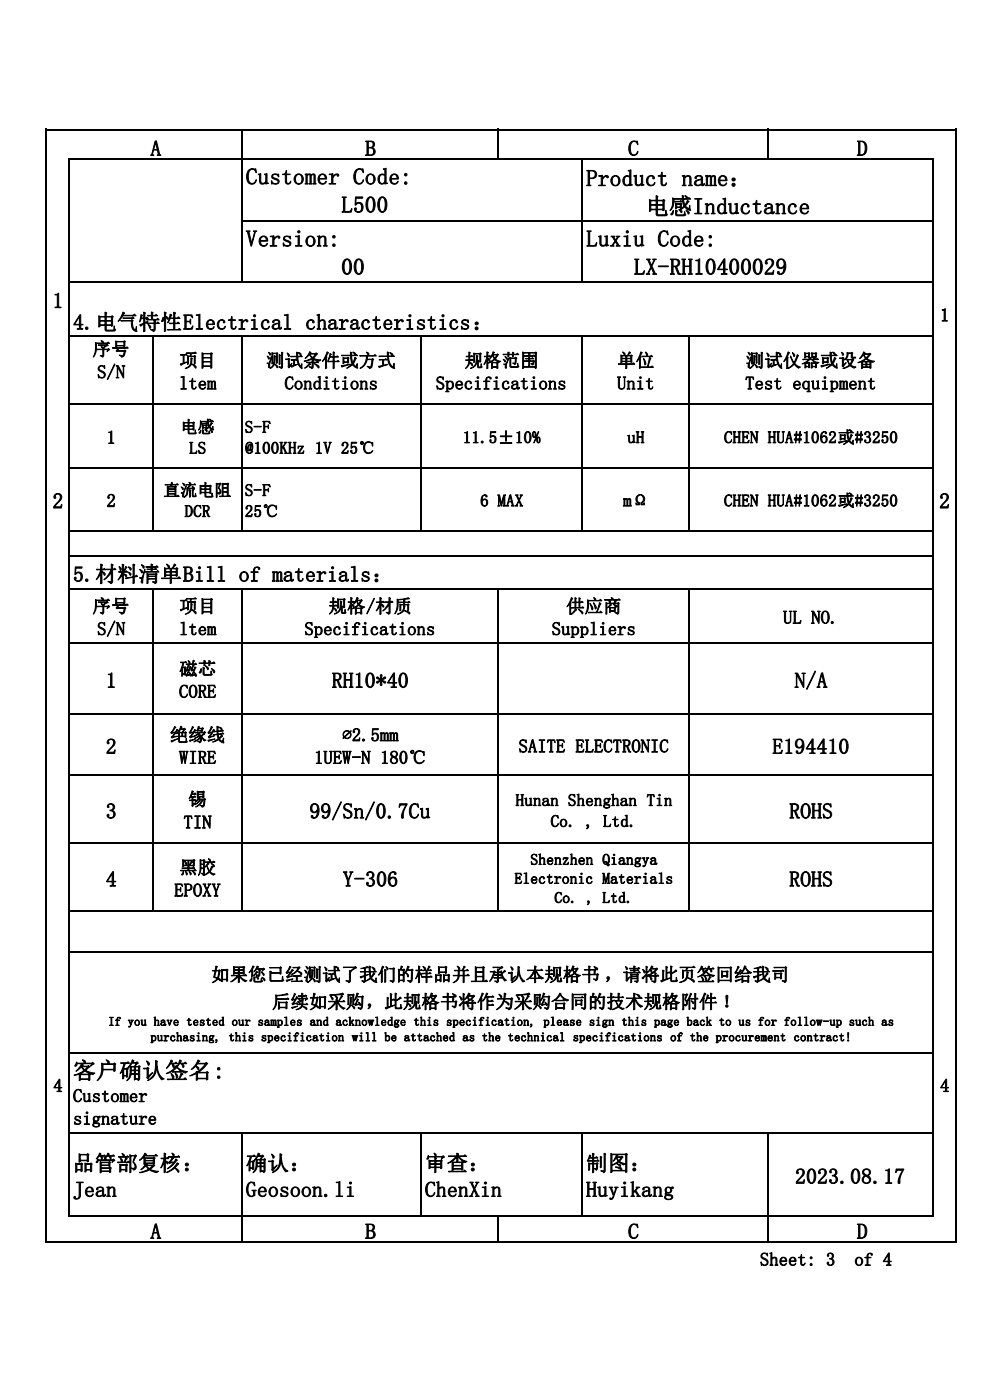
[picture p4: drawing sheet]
<svg xmlns="http://www.w3.org/2000/svg" width="210mm" height="297mm" viewBox="0 0 210 297" stroke-linecap="round" stroke-linejoin="round" font-family="sans-serif">
<defs><g id="words">
<g font-size="4.9">
<text x="52.2" y="39.1">Customer Code:</text>
<text x="124.3" y="39.5">Product name：</text>
<text x="72.4" y="45.1">L500</text>
<text x="137" y="45.4">电感Inductance</text>
<text x="52.2" y="52.3">Version:</text>
<text x="124.3" y="52.3">Luxiu Code:</text>
<text x="72.4" y="58.3">00</text>
<text x="134.5" y="58.3">LX-RH10400029</text>
<text x="15.5" y="228.8">客户确认签名:</text>
</g>
<g font-size="4.6">
<text x="31.9" y="33">A</text>
<text x="77.5" y="33">B</text>
<text x="133.2" y="33">C</text>
<text x="181.7" y="33">D</text>
<text x="11.1" y="65.3">1</text>
<text x="15.5" y="69.9">4.电气特性Electrical characteristics：</text>
<text x="11.1" y="107.8">2</text>
<text x="199.2" y="107.8">2</text>
<text x="15.5" y="123.4">5.材料清单Bill of materials：</text>
<text x="22.4" y="145.9">1</text>
<text x="70.4" y="145.9">RH10*40</text>
<text x="168.6" y="145.9">N/A</text>
<text x="22.4" y="159.9">2</text>
<text x="163.8" y="159.9">E194410</text>
<text x="22.4" y="173.6">3</text>
<text x="65.7" y="173.6">99/Sn/0.7Cu</text>
<text x="167.4" y="173.6">ROHS</text>
<text x="22.4" y="188.1">4</text>
<text x="72.7" y="188.1">Y-306</text>
<text x="167.4" y="188.1">ROHS</text>
<text x="15.5" y="248.3">品管部复核：</text>
<text x="52.2" y="248.3">确认：</text>
<text x="90.1" y="248.3">审查：</text>
<text x="124.3" y="248.3">制图：</text>
<text x="168.7" y="251.1">2023.08.17</text>
<text x="15.5" y="253.9">Jean</text>
<text x="52.2" y="253.9">Geosoon.li</text>
<text x="90.1" y="253.9">ChenXin</text>
<text x="124.3" y="253.9">Huyikang</text>
<text x="31.9" y="262.8">A</text>
<text x="77.5" y="262.8">B</text>
<text x="133.2" y="262.8">C</text>
<text x="181.7" y="262.8">D</text>
</g>
<g font-size="3.9">
<text x="199.4" y="68.2">1</text>
<text x="19.6" y="75.4">序号</text>
<text x="38" y="77.8">项目</text>
<text x="56.5" y="77.8">测试条件或方式</text>
<text x="98.6" y="77.8">规格范围</text>
<text x="130.9" y="77.8">单位</text>
<text x="158.2" y="77.8">测试仪器或设备</text>
<text x="20.6" y="80.2">S/N</text>
<text x="38" y="82.6">ltem</text>
<text x="60.4" y="82.6">Conditions</text>
<text x="92.5" y="82.6">Specifications</text>
<text x="130.9" y="82.6">Unit</text>
<text x="158.1" y="82.6">Test equipment</text>
<text x="22.6" y="94.1">1</text>
<text x="22.6" y="107.5">2</text>
<text x="19.6" y="129.9">序号</text>
<text x="38" y="129.9">项目</text>
<text x="69.7" y="129.9">规格/材质</text>
<text x="120.1" y="129.9">供应商</text>
<text x="20.6" y="134.7">S/N</text>
<text x="38" y="134.7">ltem</text>
<text x="64.6" y="134.7">Specifications</text>
<text x="117" y="134.7">Suppliers</text>
<text x="166.1" y="132.3">UL NO.</text>
<text x="38" y="143.2">磁芯</text>
<text x="38" y="148">CORE</text>
<text x="36" y="157.2">绝缘线</text>
<text x="72.6" y="157.2">∅2.5mm</text>
<text x="110" y="159.6">SAITE ELECTRONIC</text>
<text x="38" y="162">WIRE</text>
<text x="66.6" y="162">1UEW-N 180℃</text>
<text x="40" y="170.9">锡</text>
<text x="38.9" y="175.7">TIN</text>
<text x="38" y="185.4">黑胶</text>
<text x="37" y="190.2">EPOXY</text>
<text x="44.8" y="208.1">如果您已经测试了我们的样品并且承认本规格书 ，请将此页签回给我司</text>
<text x="57.7" y="213.8">后续如采购，此规格书将作为采购合同的技术规格附件 ！</text>
<text x="11.3" y="231.6">4</text>
<text x="15.5" y="233.8">Customer</text>
<text x="199.4" y="231.6">4</text>
<text x="15.5" y="238.6">signature</text>
<text x="161.2" y="268.5">Sheet: 3</text>
<text x="181.2" y="268.5">of 4</text>
</g>
<g font-size="3.6">
<text x="38.3" y="91.8">电感</text>
<text x="51.9" y="91.8">S-F</text>
<text x="98.2" y="94">11.5±10%</text>
<text x="133.1" y="94">uH</text>
<text x="153.6" y="94">CHEN HUA#1062或#3250</text>
<text x="40.1" y="96.2">LS</text>
<text x="51.9" y="96.2">@100KHz 1V 25℃</text>
<text x="34.6" y="105.2">直流电阻</text>
<text x="51.9" y="105.2">S-F</text>
<text x="101.9" y="107.4">6 MAX</text>
<text x="132.2" y="107.4">mΩ</text>
<text x="153.6" y="107.4">CHEN HUA#1062或#3250</text>
<text x="39.2" y="109.7">DCR</text>
<text x="51.9" y="109.7">25℃</text>
<text x="109.4" y="171">Hunan Shenghan Tin</text>
<text x="116.8" y="175.4">Co. , Ltd.</text>
</g>
<g font-size="3.3">
<text x="112.5" y="183.4">Shenzhen Qiangya</text>
<text x="109.1" y="187.5">Electronic Materials</text>
<text x="117.6" y="191.5">Co. , Ltd.</text>
</g>
<g font-size="2.6">
<text x="23" y="217.6">If you have tested our samples and acknowledge this specification, please sign this page back to us for follow-up such as</text>
<text x="31.9" y="220.9">purchasing, this specification will be attached as the technical specifications of the procurement contract!</text>
</g>
</g></defs>
<g fill="none" stroke="#000" stroke-width=".3">
<path d="M9.6 27.5h193.3M9.7 27.3v236.4M14.5 33.8h183.5M14.6 33.7v224.4M51.3 27.3v32.6M105.7 27.3v6.7M123.5 33.7v26.2M162.8 27.3v6.7M197.8 33.7v224.4M202.7 27.3v236.4M14.5 59.8h183.5M51.1 47h146.9"/>
<path d="M14.5 71.4h183.5M32.4 71.2v41.5M51.3 71.2v41.5M89.2 71.2v41.5M123.5 71.2v41.5M146.1 71.2v41.5M14.5 85.7h183.5M14.5 99.2h183.5M14.5 112.6h183.5M14.5 117.9h183.5M14.5 124.9h183.5M14.5 136.4h183.5"/>
<path d="M32.4 124.8v68.7M51.3 124.8v68.7M105.7 124.8v68.7M146.1 124.8v68.7M14.5 151.5h183.5M14.5 164.4h183.5M14.5 178.9h183.5M14.5 193.3h183.5M14.5 202h183.5M14.5 223.5h183.5M14.5 240.3h183.5M14.5 258h183.5"/>
<path d="M51.3 240.2v23.5M89.2 240.2v17.9M105.7 257.9v5.8M123.5 240.2v17.9M162.8 240.2v23.5M9.6 263.5h193.3"/>
</g>
<use href="#words"/>
</svg>
